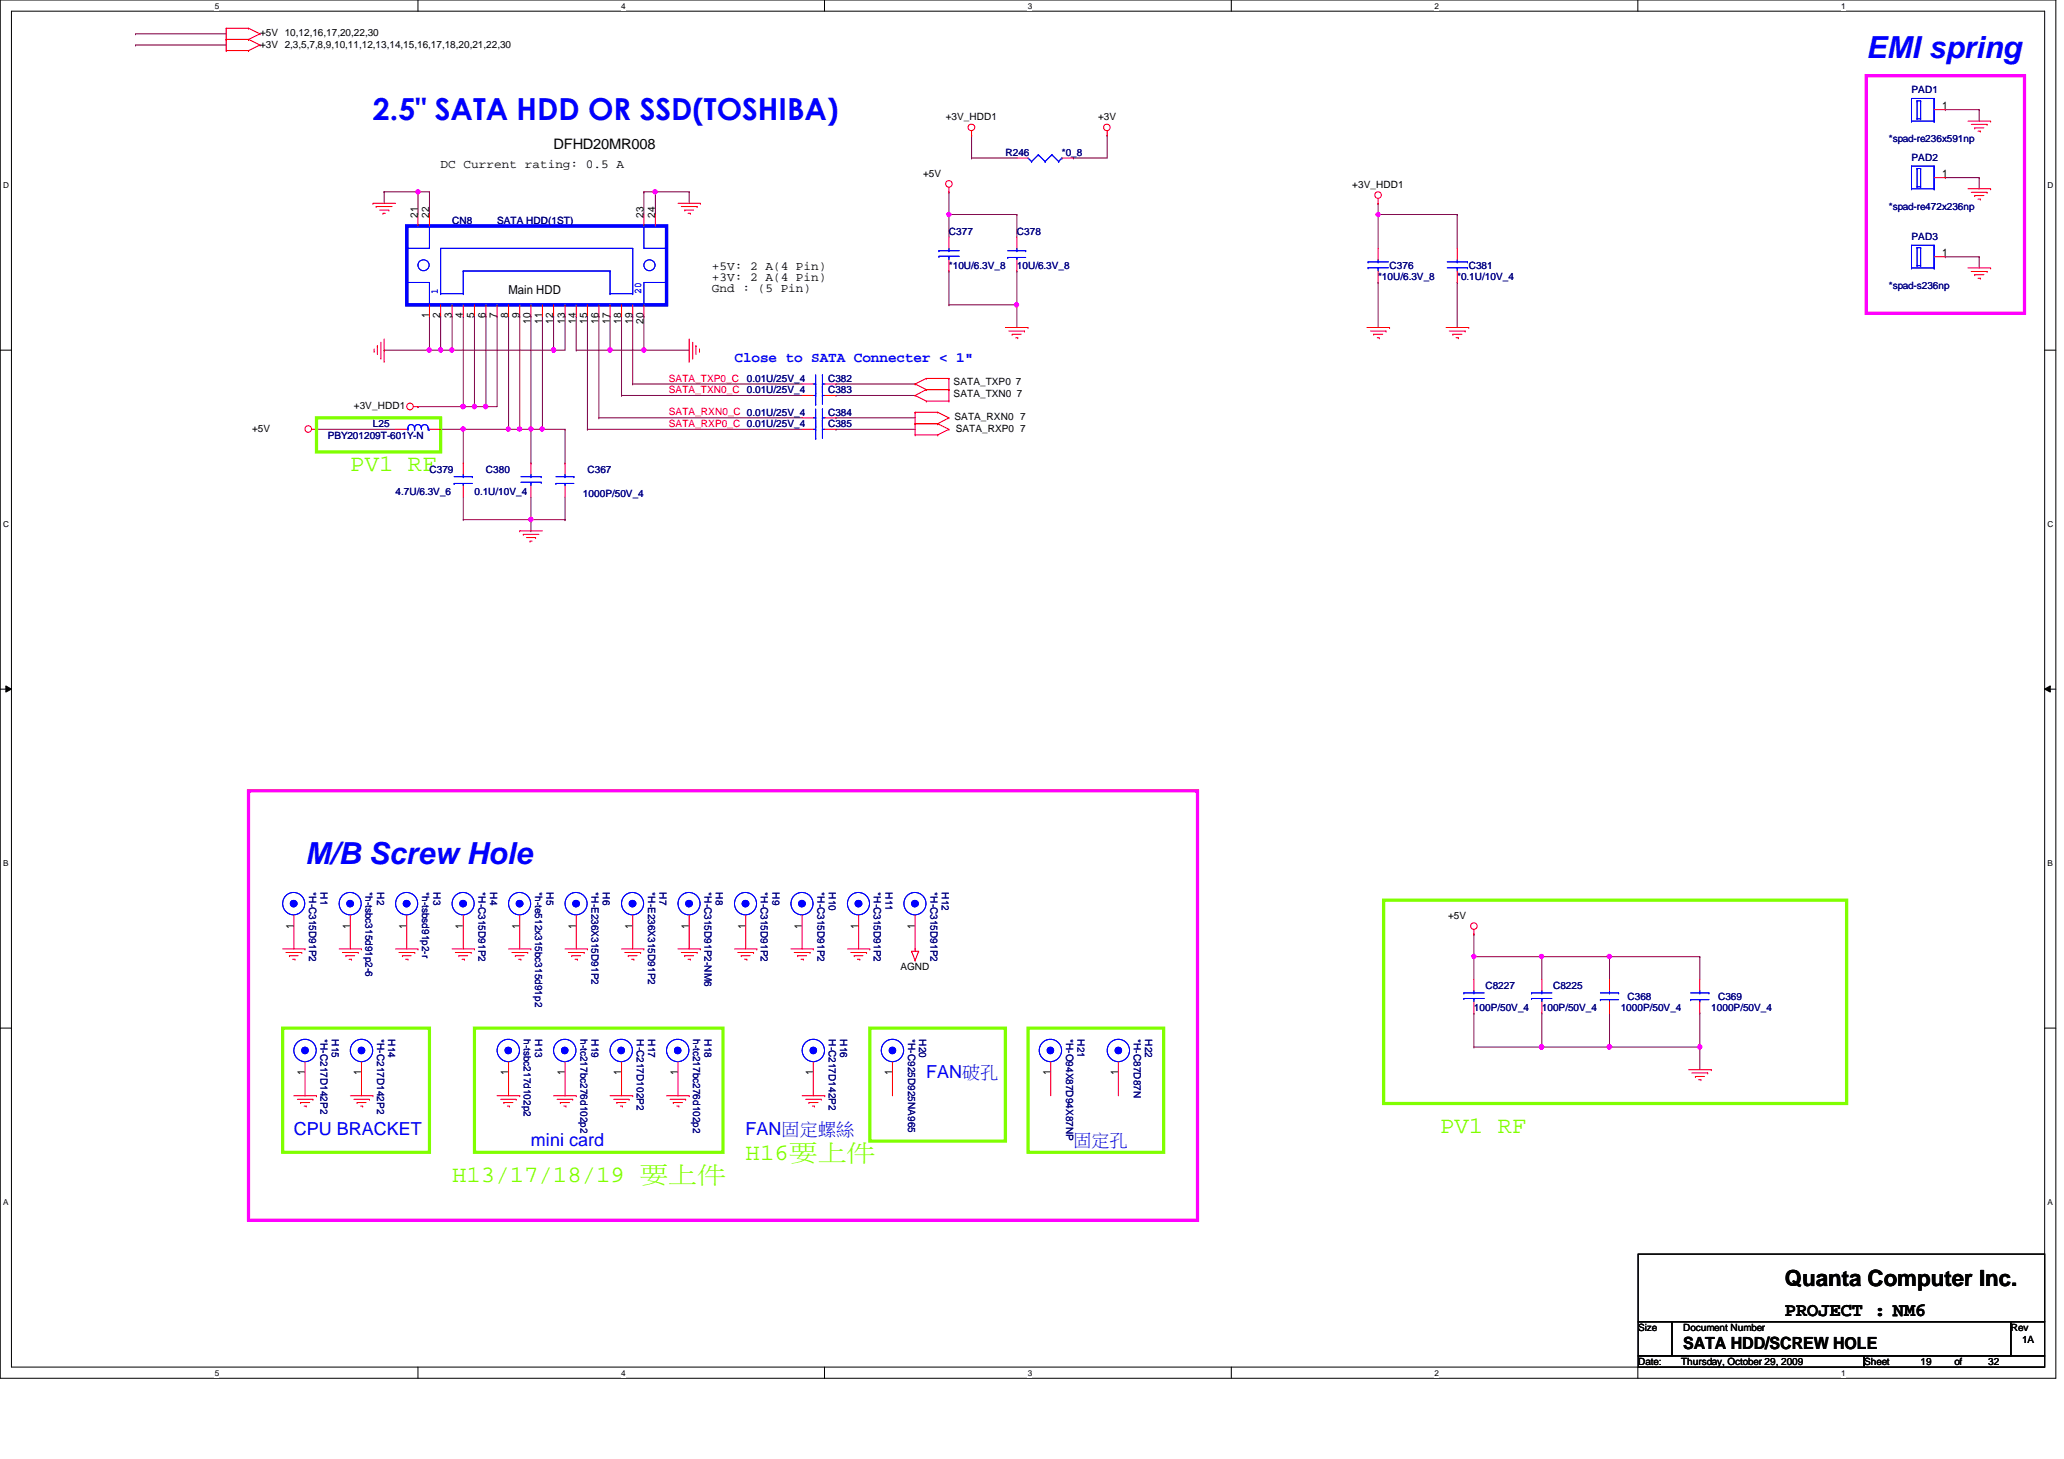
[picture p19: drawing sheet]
<svg xmlns="http://www.w3.org/2000/svg" width="297mm" height="210mm" viewBox="0 0 297 210" stroke-linecap="round" stroke-linejoin="round" font-family="sans-serif">
<defs><g id="words">
<g font-size="4.4" fill="#00f">
<text x="268.6" y="8.4">EMI spring</text>
<text x="53.7" y="17.3">2.5&quot; SATA HDD OR SSD(TOSHIBA)</text>
<text x="43.9" y="124.2">M/B Screw Hole</text>
</g>
<g font-size="3.4" fill="#80ff00">
<text x="50.4" y="67.7">PV1 RF</text>
<text x="107.3" y="166.8">H16要要要</text>
<text x="207.2" y="163">PV1 RF</text>
<text x="65.1" y="170.1">H13/17/18/19 要要要</text>
</g>
<text font-size="3.2" x="256.9" y="185">Quanta Computer Inc.</text>
<g font-size="2.8">
<text x="256.9" y="189.3">PROJECT : NM6</text>
<text x="256.9" y="189.3">PROJECT :</text>
</g>
<g font-size="2.6" fill="#00f">
<text x="133.3" y="155.1">FAN破破</text>
<text x="42.3" y="163.2">CPU BRACKET</text>
<text x="76.4" y="164.9">mini card</text>
<text x="107.3" y="163.2">FAN固固固固</text>
<text x="154.5" y="164.9">固固破</text>
</g>
<text font-size="2.4" x="242.2" y="194.1">SATA HDD/SCREW HOLE</text>
<text font-size="2.1" x="79.7" y="21.4">DFHD20MR008</text>
<text font-size="2.1" fill="#00f" x="105.7" y="52.1">Close to SATA Connecter &lt; 1&quot;</text>
<g font-size="1.8">
<text x="63.4" y="24.1">DC Current rating: 0.5 A</text>
<text x="102.4" y="38.8">+5V: 2 A(4 Pin)</text>
<text x="102.4" y="40.4">+3V: 2 A(4 Pin)</text>
<text x="73.2" y="42.2">Main HDD</text>
<text x="102.4" y="42">Gnd : (5 Pin)</text>
</g>
<g font-size="1.5">
<text x="279.5" y="15.7">1</text>
<text x="279.5" y="25.5">1</text>
<text x="60.1" y="31.4" transform="rotate(-90 60.1 31.4)">21</text>
<text x="61.8" y="31.4" transform="rotate(-90 61.8 31.4)">22</text>
<text x="92.6" y="31.4" transform="rotate(-90 92.6 31.4)">23</text>
<text x="94.3" y="31.4" transform="rotate(-90 94.3 31.4)">24</text>
<text x="279.5" y="36.9">1</text>
<text x="61.8" y="45.8" transform="rotate(-90 61.8 45.8)">1</text>
<text x="63.4" y="45.8" transform="rotate(-90 63.4 45.8)">2</text>
<text x="65" y="45.8" transform="rotate(-90 65 45.8)">3</text>
<text x="66.6" y="45.8" transform="rotate(-90 66.6 45.8)">4</text>
<text x="68.2" y="45.8" transform="rotate(-90 68.2 45.8)">5</text>
<text x="69.9" y="45.8" transform="rotate(-90 69.9 45.8)">6</text>
<text x="71.5" y="45.8" transform="rotate(-90 71.5 45.8)">7</text>
<text x="73.1" y="45.8" transform="rotate(-90 73.1 45.8)">8</text>
<text x="74.8" y="45.8" transform="rotate(-90 74.8 45.8)">9</text>
<text x="76.4" y="46.6" transform="rotate(-90 76.4 46.6)">10</text>
<text x="78" y="46.6" transform="rotate(-90 78 46.6)">11</text>
<text x="79.6" y="46.6" transform="rotate(-90 79.6 46.6)">12</text>
<text x="81.3" y="46.6" transform="rotate(-90 81.3 46.6)">13</text>
<text x="82.9" y="46.6" transform="rotate(-90 82.9 46.6)">14</text>
<text x="84.5" y="46.6" transform="rotate(-90 84.5 46.6)">15</text>
<text x="86.1" y="46.6" transform="rotate(-90 86.1 46.6)">16</text>
<text x="87.8" y="46.6" transform="rotate(-90 87.8 46.6)">17</text>
<text x="89.4" y="46.6" transform="rotate(-90 89.4 46.6)">18</text>
<text x="91" y="46.6" transform="rotate(-90 91 46.6)">19</text>
<text x="92.6" y="46.6" transform="rotate(-90 92.6 46.6)">20</text>
<text x="42.2" y="133.6" transform="rotate(-90 42.2 133.6)">1</text>
<text x="50.4" y="133.6" transform="rotate(-90 50.4 133.6)">1</text>
<text x="58.5" y="133.6" transform="rotate(-90 58.5 133.6)">1</text>
<text x="66.6" y="133.6" transform="rotate(-90 66.6 133.6)">1</text>
<text x="74.8" y="133.6" transform="rotate(-90 74.8 133.6)">1</text>
<text x="82.9" y="133.6" transform="rotate(-90 82.9 133.6)">1</text>
<text x="91" y="133.6" transform="rotate(-90 91 133.6)">1</text>
<text x="99.1" y="133.6" transform="rotate(-90 99.1 133.6)">1</text>
<text x="107.3" y="133.6" transform="rotate(-90 107.3 133.6)">1</text>
<text x="115.4" y="133.6" transform="rotate(-90 115.4 133.6)">1</text>
<text x="123.5" y="133.6" transform="rotate(-90 123.5 133.6)">1</text>
<text x="131.7" y="133.6" transform="rotate(-90 131.7 133.6)">1</text>
<text x="43.9" y="154.7" transform="rotate(-90 43.9 154.7)">1</text>
<text x="52" y="154.7" transform="rotate(-90 52 154.7)">1</text>
<text x="73.1" y="154.7" transform="rotate(-90 73.1 154.7)">1</text>
<text x="81.3" y="154.7" transform="rotate(-90 81.3 154.7)">1</text>
<text x="89.4" y="154.7" transform="rotate(-90 89.4 154.7)">1</text>
<text x="97.5" y="154.7" transform="rotate(-90 97.5 154.7)">1</text>
<text x="117" y="154.7" transform="rotate(-90 117 154.7)">1</text>
<text x="128.4" y="154.7" transform="rotate(-90 128.4 154.7)">1</text>
<text x="151.2" y="154.7" transform="rotate(-90 151.2 154.7)">1</text>
<text x="160.9" y="154.7" transform="rotate(-90 160.9 154.7)">1</text>
</g>
<g font-size="1.4">
<text x="37.4" y="5.2">+5V 10,12,16,17,20,22,30</text>
<text x="37.4" y="6.9">+3V 2,3,5,7,8,9,10,11,12,13,14,15,16,17,18,20,21,22,30</text>
<text x="136.1" y="17.3">+3V_HDD1</text>
<text x="158" y="17.3">+3V</text>
<text x="132.8" y="25.4">+5V</text>
<text x="194.6" y="27">+3V_HDD1</text>
<text x="50.9" y="58.9">+3V_HDD1</text>
<text x="137.2" y="57.1">SATA_TXN0 7</text>
<text x="137.2" y="55.5">SATA_TXP0 7</text>
<text x="36.3" y="62.1">+5V</text>
<text x="137.4" y="60.5">SATA_RXN0 7</text>
<text x="137.5" y="62.1">SATA_RXP0 7</text>
<text x="208.4" y="132.2">+5V</text>
<text x="129.6" y="139.5">AGND</text>
<text x="235.8" y="191.5">Size</text>
<text x="242.2" y="191.5">Document Number</text>
<text x="289.4" y="191.5">Rev</text>
<text x="235.8" y="196.4">Date:</text>
<text x="241.9" y="196.4">Thursday, October 29, 2009</text>
<text x="268.3" y="196.4">Sheet</text>
<text x="276.4" y="196.4">19</text>
<text x="281.3" y="196.4">of</text>
<text x="286.1" y="196.4">32</text>
<text x="291" y="193.2">1A</text>
</g>
<g font-size="1.4" fill="#000080">
<text x="275.1" y="13.4">PAD1</text>
<text x="144.7" y="22.5">R246</text>
<text x="152.8" y="22.5">*0_8</text>
<text x="271.8" y="20.4">*spad-re236x591np</text>
<text x="275.1" y="23.1">PAD2</text>
<text x="65.1" y="32.2">CN8</text>
<text x="71.5" y="32.2">SATA HDD(1ST)</text>
<text x="136.6" y="33.9">C377</text>
<text x="146.3" y="33.9">C378</text>
<text x="271.8" y="30.2">*spad-re472x236np</text>
<text x="275.1" y="34.5">PAD3</text>
<text x="136.6" y="38.7">*10U/6.3V_8</text>
<text x="146.3" y="38.7">10U/6.3V_8</text>
<text x="198.3" y="40.3">*10U/6.3V_8</text>
<text x="200" y="38.7">C376</text>
<text x="209.7" y="40.3">*0.1U/10V_4</text>
<text x="211.4" y="38.7">C381</text>
<text x="271.8" y="41.5">*spad-s236np</text>
<text x="107.5" y="56.6">0.01U/25V_4</text>
<text x="107.5" y="55">0.01U/25V_4</text>
<text x="119.2" y="56.6">C383</text>
<text x="119.2" y="59.9">C384</text>
<text x="119.2" y="55">C382</text>
<text x="47.2" y="63.1">PBY201209T-601Y-N</text>
<text x="53.7" y="61.5">L25</text>
<text x="119.2" y="61.5">C385</text>
<text x="56.9" y="71.2">4.7U/6.3V_6</text>
<text x="61.8" y="68">C379</text>
<text x="68.3" y="71.2">0.1U/10V_4</text>
<text x="69.9" y="68">C380</text>
<text x="83.9" y="71.5">1000P/50V_4</text>
<text x="84.5" y="68">C367</text>
<text x="44.5" y="128.4" transform="rotate(90 44.5 128.4)">*H-C315D91P2</text>
<text x="46.1" y="128.4" transform="rotate(90 46.1 128.4)">H1</text>
<text x="52.6" y="128.4" transform="rotate(90 52.6 128.4)">*h-tsbc315d91p2-6</text>
<text x="54.3" y="128.4" transform="rotate(90 54.3 128.4)">H2</text>
<text x="60.7" y="128.4" transform="rotate(90 60.7 128.4)">*h-tsbsd91p2-r</text>
<text x="62.4" y="128.4" transform="rotate(90 62.4 128.4)">H3</text>
<text x="68.9" y="128.4" transform="rotate(90 68.9 128.4)">*H-C315D91P2</text>
<text x="70.5" y="128.4" transform="rotate(90 70.5 128.4)">H4</text>
<text x="77" y="128.4" transform="rotate(90 77 128.4)">*h-te512x315bc315d91p2</text>
<text x="78.7" y="128.4" transform="rotate(90 78.7 128.4)">H5</text>
<text x="85.1" y="128.4" transform="rotate(90 85.1 128.4)">*H-E236X315D91P2</text>
<text x="86.8" y="128.4" transform="rotate(90 86.8 128.4)">H6</text>
<text x="93.3" y="128.4" transform="rotate(90 93.3 128.4)">*H-E236X315D91P2</text>
<text x="94.9" y="128.4" transform="rotate(90 94.9 128.4)">H7</text>
<text x="101.4" y="128.4" transform="rotate(90 101.4 128.4)">*H-C315D91P2-NM6</text>
<text x="103" y="128.4" transform="rotate(90 103 128.4)">H8</text>
<text x="109.5" y="128.4" transform="rotate(90 109.5 128.4)">*H-C315D91P2</text>
<text x="111.2" y="128.4" transform="rotate(90 111.2 128.4)">H9</text>
<text x="117.6" y="128.4" transform="rotate(90 117.6 128.4)">*H-C315D91P2</text>
<text x="119.3" y="128.4" transform="rotate(90 119.3 128.4)">H10</text>
<text x="125.8" y="128.4" transform="rotate(90 125.8 128.4)">*H-C315D91P2</text>
<text x="127.4" y="128.4" transform="rotate(90 127.4 128.4)">H11</text>
<text x="133.9" y="128.4" transform="rotate(90 133.9 128.4)">*H-C315D91P2</text>
<text x="135.5" y="128.4" transform="rotate(90 135.5 128.4)">H12</text>
<text x="213.8" y="142.3">C8227</text>
<text x="223.5" y="142.3">C8225</text>
<text x="234.2" y="143.9">C368</text>
<text x="247.3" y="143.9">C369</text>
<text x="46.1" y="149.5" transform="rotate(90 46.1 149.5)">*H-C217D142P2</text>
<text x="47.7" y="149.5" transform="rotate(90 47.7 149.5)">H15</text>
<text x="54.3" y="149.5" transform="rotate(90 54.3 149.5)">*H-C217D142P2</text>
<text x="55.9" y="149.5" transform="rotate(90 55.9 149.5)">H14</text>
<text x="75.4" y="149.5" transform="rotate(90 75.4 149.5)">h-tsbc217d102p2</text>
<text x="77" y="149.5" transform="rotate(90 77 149.5)">H13</text>
<text x="83.5" y="149.5" transform="rotate(90 83.5 149.5)">h-tc217bc276d102p2</text>
<text x="85.1" y="149.5" transform="rotate(90 85.1 149.5)">H19</text>
<text x="91.6" y="149.5" transform="rotate(90 91.6 149.5)">H-C217D102P2</text>
<text x="93.3" y="149.5" transform="rotate(90 93.3 149.5)">H17</text>
<text x="99.8" y="149.5" transform="rotate(90 99.8 149.5)">h-tc217bc276d102p2</text>
<text x="101.4" y="149.5" transform="rotate(90 101.4 149.5)">H18</text>
<text x="119.3" y="149.5" transform="rotate(90 119.3 149.5)">H-C217D142P2</text>
<text x="120.9" y="149.5" transform="rotate(90 120.9 149.5)">H16</text>
<text x="130.7" y="149.5" transform="rotate(90 130.7 149.5)">*H-C925D925NA965</text>
<text x="132.3" y="149.5" transform="rotate(90 132.3 149.5)">H20</text>
<text x="153.4" y="149.5" transform="rotate(90 153.4 149.5)">*H-O94X87D94X87NP</text>
<text x="155.1" y="149.5" transform="rotate(90 155.1 149.5)">H21</text>
<text x="163.2" y="149.5" transform="rotate(90 163.2 149.5)">*H-C87D87N</text>
<text x="164.8" y="149.5" transform="rotate(90 164.8 149.5)">H22</text>
<text x="212.1" y="145.5">100P/50V_4</text>
<text x="221.9" y="145.5">100P/50V_4</text>
<text x="233.2" y="145.5">1000P/50V_4</text>
<text x="246.3" y="145.5">1000P/50V_4</text>
</g>
<g font-size="1.4" fill="#00f">
<text x="63" y="42.2" transform="rotate(-90 63 42.2)">1</text>
<text x="92.3" y="42.2" transform="rotate(-90 92.3 42.2)">20</text>
</g>
<g font-size="1.4" fill="#f00">
<text x="96.3" y="59.8">SATA_RXN0_C 0.01U/25V_4</text>
<text x="96.3" y="56.6">SATA_TXN0_C</text>
<text x="96.3" y="54.9">SATA_TXP0_C</text>
<text x="96.3" y="61.4">SATA_RXP0_C 0.01U/25V_4</text>
</g>
<g font-size="1.2">
<text x="30.9" y="1.2">5</text>
<text x="89.4" y="1.2">4</text>
<text x="147.9" y="1.2">3</text>
<text x="206.5" y="1.2">2</text>
<text x="265" y="1.2">1</text>
<text x=".5" y="27.1">D</text>
<text x="294.7" y="27.1">D</text>
<text x=".5" y="75.8">C</text>
<text x="294.7" y="75.8">C</text>
<text x=".5" y="124.6">B</text>
<text x="294.7" y="124.6">B</text>
<text x=".5" y="173.4">A</text>
<text x="294.7" y="173.4">A</text>
<text x="30.9" y="197.9">5</text>
<text x="89.4" y="197.9">4</text>
<text x="147.9" y="197.9">3</text>
<text x="206.5" y="197.9">2</text>
<text x="265" y="197.9">1</text>
</g>
</g></defs>
<path d="M0 0h295.9v198.3h-295.9zM1.6 1.6h292.7v195.1h-292.7z" fill="none" stroke="#000" stroke-width=".14"/>
<g fill="#fff">
<path d="M30.9 .2h.6v1.3h-.6z"/>
<path d="M30.9 196.8h.6v1.4h-.6z"/>
</g>
<path d="M60.2 0v1.6M60.2 196.7v1.6" fill="none" stroke="#000" stroke-width=".14"/>
<g fill="#fff">
<path d="M89.4 .2h.6v1.3h-.6z"/>
<path d="M89.4 196.8h.6v1.4h-.6z"/>
</g>
<path d="M118.7 0v1.6M118.7 196.7v1.6" fill="none" stroke="#000" stroke-width=".14"/>
<g fill="#fff">
<path d="M147.9 .2h.6v1.3h-.6z"/>
<path d="M147.9 196.8h.6v1.4h-.6z"/>
</g>
<path d="M177.2 0v1.6M177.2 196.7v1.6" fill="none" stroke="#000" stroke-width=".14"/>
<g fill="#fff">
<path d="M206.5 .2h.5v1.3h-.5z"/>
<path d="M206.5 196.8h.5v1.4h-.5z"/>
</g>
<path d="M235.7 0v1.6M235.7 196.7v1.6" fill="none" stroke="#000" stroke-width=".14"/>
<g fill="#fff">
<path d="M265 .2h.6v1.3h-.6z"/>
<path d="M265 196.8h.6v1.4h-.6z"/>
<path d="M.5 26h.8v1.3h-.8z"/>
<path d="M294.7 26h.8v1.3h-.8z"/>
<path d="M.5 74.8h.8v1.3h-.8z"/>
<path d="M294.7 74.8h.8v1.3h-.8z"/>
</g>
<path d="M0 50.4h1.6M294.3 50.4h1.6" fill="none" stroke="#000" stroke-width=".14"/>
<g fill="#fff">
<path d="M.5 123.5h.7v1.3h-.7z"/>
<path d="M294.7 123.5h.7v1.3h-.7z"/>
</g>
<path d="M0 99.1h1.6M.8 98.7l.8 .4-.8 .5zM294.3 99.1l.8-.4v.9zM294.3 99.1h1.6" fill="none" stroke="#000" stroke-width=".14"/>
<path d="M.8 98.7l.8 .4-.8 .5zM294.3 99.1l.8-.4v.9z" fill="#000"/>
<g fill="#fff">
<path d="M.5 172.3h.7v1.3h-.7z"/>
<path d="M294.7 172.3h.7v1.3h-.7z"/>
</g>
<path d="M0 147.9h1.6M294.3 147.9h1.6" fill="none" stroke="#000" stroke-width=".14"/>
<path d="M139.8 19.5h.1M139.8 19.5v3.2M159.3 19.5h.1M159.3 19.5v3.2h-4.8M139.8 22.7h.1M139.8 22.7h6.5M154.5 22.7h.1M198.3 30.9h.1M198.3 30.9v4.8M120.3 55.2h.1M120.3 55.2h11.4" fill="none" stroke="#800040" stroke-width=".14"/>
<circle cx="198.3" cy="30.9" r=".3" fill="#f0f"/>
<circle cx="198.3" cy="30.9" r=".3" fill="none" stroke="#f0f" stroke-width=".14"/>
<path d="M136.6 30.9h.1M136.6 30.9h9.7" fill="none" stroke="#800040" stroke-width=".14"/>
<circle cx="136.6" cy="30.9" r=".3" fill="#f0f"/>
<circle cx="136.6" cy="30.9" r=".3" fill="none" stroke="#f0f" stroke-width=".14"/>
<path d="M146.3 30.9h.1M146.3 39h.1M146.3 30.9v3.2M146.3 39v4.9" fill="none" stroke="#800040" stroke-width=".14"/>
<circle cx="146.3" cy="43.9" r=".3" fill="#f0f"/>
<circle cx="146.3" cy="43.9" r=".3" fill="none" stroke="#f0f" stroke-width=".14"/>
<path d="M71.5 45.5h.1M71.5 45.5v13M73.2 61.8h.1M73.2 61.8h1.6" fill="none" stroke="#800040" stroke-width=".14"/>
<circle cx="73.1" cy="61.7" r=".3" fill="#f0f"/>
<circle cx="73.1" cy="61.7" r=".3" fill="none" stroke="#f0f" stroke-width=".14"/>
<g fill="none" stroke="#800040" stroke-width=".14">
<path d="M60.2 27.6h.1M60.2 27.6v3.3M136.6 27.6h.1M136.6 30.9h.1M136.6 39h.1M136.6 27.6v6.5M136.6 39v4.9M61.8 45.5h.1M61.8 45.5v4.9M73.2 45.5h.1M73.2 45.5v16.3M136.6 43.9h.1"/>
<path d="M136.6 43.9h9.7M146.3 43.9h.1M146.3 43.9v3.2M86.2 60.1h.1M86.2 60.1h29.2"/>
</g>
<circle cx="60.2" cy="27.6" r=".3" fill="#f0f"/>
<circle cx="60.2" cy="27.6" r=".3" fill="none" stroke="#f0f" stroke-width=".14"/>
<path d="M55.3 27.6h.1M55.3 27.6h4.9M61.8 27.6h.1M61.8 27.6v3.3M65.1 50.4h.1M65.1 50.4h14.6" fill="none" stroke="#800040" stroke-width=".14"/>
<circle cx="65" cy="50.4" r=".31" fill="#f0f"/>
<circle cx="65" cy="50.4" r=".31" fill="none" stroke="#f0f" stroke-width=".14"/>
<path d="M61.8 50.4h.1M61.8 50.4h1.6" fill="none" stroke="#800040" stroke-width=".14"/>
<circle cx="61.8" cy="50.4" r=".31" fill="#f0f"/>
<circle cx="61.8" cy="50.4" r=".31" fill="none" stroke="#f0f" stroke-width=".14"/>
<path d="M82.9 45.5h.1M82.9 50.4h.1M82.9 50.4h16.3M82.9 45.5v4.9M87.8 45.5h.1M87.8 50.4h.1M87.8 45.5v4.9M92.7 50.4h.1" fill="none" stroke="#800040" stroke-width=".14"/>
<circle cx="92.7" cy="50.4" r=".31" fill="#f0f"/>
<circle cx="92.7" cy="50.4" r=".31" fill="none" stroke="#f0f" stroke-width=".14"/>
<circle cx="87.8" cy="50.4" r=".31" fill="#f0f"/>
<circle cx="87.8" cy="50.4" r=".31" fill="none" stroke="#f0f" stroke-width=".14"/>
<path d="M55.3 27.6h.1M55.3 27.6v1.7M78.1 45.5h.1M78.1 45.5v16.3M92.7 45.5h.1M92.7 45.5v4.9" fill="none" stroke="#800040" stroke-width=".14"/>
<circle cx="78" cy="61.7" r=".3" fill="#f0f"/>
<circle cx="78" cy="61.7" r=".3" fill="none" stroke="#f0f" stroke-width=".14"/>
<path d="M74.8 45.5h.1M74.8 45.5v16.3" fill="none" stroke="#800040" stroke-width=".14"/>
<circle cx="74.8" cy="61.7" r=".31" fill="#f0f"/>
<circle cx="74.8" cy="61.7" r=".31" fill="none" stroke="#f0f" stroke-width=".14"/>
<path d="M60.2 27.6h.1M60.2 27.6h1.6M94.3 27.6h.1M94.3 27.6h4.9M94.3 27.6v3.3M84.5 45.5h.1M84.5 45.5v16.3M91.1 45.5h.1M91.1 45.5v9.7M84.5 61.8h.1M84.5 61.8h30.9" fill="none" stroke="#800040" stroke-width=".14"/>
<circle cx="94.3" cy="27.6" r=".3" fill="#f0f"/>
<circle cx="94.3" cy="27.6" r=".3" fill="none" stroke="#f0f" stroke-width=".14"/>
<path d="M92.7 27.6h.1M92.7 27.6v3.3M92.7 27.6h1.6M99.2 27.6h.1M99.2 27.6v1.7M60.2 58.5h.1M60.2 58.5h6.5M69.9 45.5h.1M69.9 45.5v13" fill="none" stroke="#800040" stroke-width=".14"/>
<circle cx="69.9" cy="58.5" r=".31" fill="#f0f"/>
<circle cx="69.9" cy="58.5" r=".31" fill="none" stroke="#f0f" stroke-width=".14"/>
<path d="M66.7 45.5h.1M66.7 45.5v13" fill="none" stroke="#800040" stroke-width=".14"/>
<circle cx="66.6" cy="58.5" r=".32" fill="#f0f"/>
<circle cx="66.6" cy="58.5" r=".32" fill="none" stroke="#f0f" stroke-width=".14"/>
<path d="M76.4 61.8h.1M76.4 61.8h1.7" fill="none" stroke="#800040" stroke-width=".14"/>
<circle cx="76.4" cy="61.7" r=".3" fill="#f0f"/>
<circle cx="76.4" cy="61.7" r=".3" fill="none" stroke="#f0f" stroke-width=".14"/>
<path d="M76.4 45.5h.1M76.4 45.5v16.3h-1.6M79.7 45.5h.1M79.7 50.4h.1M79.7 45.5v4.9M79.7 50.4h1.6M74.8 61.8h.1" fill="none" stroke="#800040" stroke-width=".14"/>
<circle cx="79.7" cy="50.4" r=".31" fill="#f0f"/>
<circle cx="79.7" cy="50.4" r=".31" fill="none" stroke="#f0f" stroke-width=".14"/>
<g fill="none" stroke="#800040" stroke-width=".14">
<path d="M63.4 50.4h.1M63.4 50.4h1.7M68.3 58.5h.1M68.3 58.5h1.6M81.3 45.5h.1M81.3 45.5v4.9M86.2 45.5h.1M86.2 45.5v14.6M89.4 45.5h.1M89.4 45.5v11.4M120.3 56.9h.1M120.3 56.9h11.4"/>
<path d="M66.7 61.8h.1M66.7 61.8h6.5"/>
</g>
<circle cx="63.4" cy="50.4" r=".31" fill="#f0f"/>
<circle cx="63.4" cy="50.4" r=".31" fill="none" stroke="#f0f" stroke-width=".14"/>
<path d="M65.1 45.5h.1M65.1 45.5v4.9M68.3 45.5h.1M68.3 45.5v13" fill="none" stroke="#800040" stroke-width=".14"/>
<circle cx="68.3" cy="58.5" r=".31" fill="#f0f"/>
<circle cx="68.3" cy="58.5" r=".31" fill="none" stroke="#f0f" stroke-width=".14"/>
<g fill="none" stroke="#800040" stroke-width=".14">
<path d="M19.5 6.5h.1M19.5 4.9h.1M19.5 6.5h13.1M19.5 4.9h13.1M280 15.8h.1M280 15.8h4.8M284.8 15.8h.1M284.8 15.8v1.6M198.3 30.9h.1M198.3 29.3h.1M198.3 30.9h11.4M198.3 29.3v1.6"/>
<path d="M209.7 30.9h.1M209.7 30.9v4.8M280 25.6h.1M280 36.9h.1M280 25.6h4.8M280 36.9h4.8M284.8 25.6h.1M284.8 36.9h.1M284.8 25.6v1.6M284.8 36.9v1.7M55.3 50.4h.1M55.3 50.4h6.5"/>
<path d="M63.4 45.5h.1M63.4 45.5v4.9M66.7 58.5h.1M66.7 58.5h1.6M69.9 58.5h.1M69.9 58.5h1.6M89.4 56.9h.1M89.4 56.9h26M91.1 55.2h.1M91.1 55.2h24.3M198.3 40.6h.1M198.3 40.6v6.5"/>
<path d="M209.7 40.6h.1M209.7 40.6v6.5M120.3 60.1h.1M120.3 61.8h.1M120.3 60.1h11.4M120.3 61.8h11.4M212.1 137.6h.1M212.1 137.6h9.8"/>
</g>
<circle cx="212.1" cy="137.6" r=".3" fill="#f0f"/>
<circle cx="212.1" cy="137.6" r=".3" fill="none" stroke="#f0f" stroke-width=".14"/>
<path d="M212.1 134.4h.1M212.1 137.6h.1M212.1 134.4v6.5M221.9 137.6h.1M221.9 137.6v3.3M231.6 137.6h.1M231.6 137.6h13" fill="none" stroke="#800040" stroke-width=".14"/>
<circle cx="231.6" cy="137.6" r=".31" fill="#f0f"/>
<circle cx="231.6" cy="137.6" r=".31" fill="none" stroke="#f0f" stroke-width=".14"/>
<path d="M221.9 137.6h.1M221.9 137.6h9.7M231.6 137.6h.1M231.6 137.6v3.3M244.6 137.6h.1M244.6 137.6v3.3" fill="none" stroke="#800040" stroke-width=".14"/>
<circle cx="221.9" cy="137.6" r=".3" fill="#f0f"/>
<circle cx="221.9" cy="137.6" r=".3" fill="none" stroke="#f0f" stroke-width=".14"/>
<path d="M231.6 150.6h.1M231.6 150.6h13" fill="none" stroke="#800040" stroke-width=".14"/>
<circle cx="231.6" cy="150.6" r=".32" fill="#f0f"/>
<circle cx="231.6" cy="150.6" r=".32" fill="none" stroke="#f0f" stroke-width=".14"/>
<path d="M221.9 145.8h.1M221.9 145.8v4.8" fill="none" stroke="#800040" stroke-width=".14"/>
<circle cx="221.8" cy="150.6" r=".31" fill="#f0f"/>
<circle cx="221.8" cy="150.6" r=".31" fill="none" stroke="#f0f" stroke-width=".14"/>
<path d="M212.1 150.6h.1M212.1 145.8h.1M212.1 150.6h19.5M212.1 145.8v4.8M221.9 150.6h.1M244.6 150.6h.1M244.6 150.6v3.3" fill="none" stroke="#800040" stroke-width=".14"/>
<circle cx="221.8" cy="150.6" r=".31" fill="#f0f"/>
<circle cx="221.8" cy="150.6" r=".31" fill="none" stroke="#f0f" stroke-width=".14"/>
<path d="M244.6 145.8h.1M244.6 145.8v4.8" fill="none" stroke="#800040" stroke-width=".14"/>
<circle cx="244.6" cy="150.6" r=".31" fill="#f0f"/>
<circle cx="244.6" cy="150.6" r=".31" fill="none" stroke="#f0f" stroke-width=".14"/>
<path d="M45.5 61.8h.1M45.5 61.8h11.4M66.7 66.6h.1M66.7 61.8v4.8M231.6 145.8h.1M231.6 145.8v4.8" fill="none" stroke="#800040" stroke-width=".14"/>
<circle cx="66.7" cy="61.7" r=".31" fill="#f0f"/>
<circle cx="66.7" cy="61.7" r=".31" fill="none" stroke="#f0f" stroke-width=".14"/>
<g fill="none" stroke="#800040" stroke-width=".14">
<path d="M63.4 61.8h.1M63.4 61.8h3.3M66.7 74.8h.1M66.7 71.5v3.3M66.7 74.8h9.7M76.4 66.6h.1M76.4 74.8h.1M76.4 61.8v4.8M76.4 71.5v3.3M78.1 61.8h3.2M81.3 61.8h.1M81.3 66.6h.1"/>
<path d="M81.3 74.8h.1M81.3 61.8v4.8M81.3 71.5v3.3"/>
</g>
<circle cx="76.4" cy="74.7" r=".31" fill="#f0f"/>
<circle cx="76.4" cy="74.7" r=".31" fill="none" stroke="#f0f" stroke-width=".14"/>
<path d="M76.4 76.4h.1M81.3 74.8h.1M81.3 74.8h-4.9v1.6" fill="none" stroke="#800040" stroke-width=".14"/>
<g fill="none" stroke="#f00" stroke-width=".14">
<path d="M32.6 5.7h.1M32.6 7.3h.1M32.6 4.1h.1M32.6 5.7h3.2M32.6 4.1v3.2M32.6 7.3h3.2M32.6 4.1h3.2M35.8 5.7h.1M35.8 7.3h.1M35.8 4.1h.1M35.8 5.7l1.6 .8M35.8 4.1l1.6 .8"/>
<path d="M37.4 6.5h.1M37.4 4.9h.1M37.4 6.5l-1.6 .8M37.4 4.9l-1.6 .8M139.8 19.5h.1M139.8 18.8v.7M159.3 19.5h.1M159.3 18.8v.7M283.2 17.4h3.3M283.7 17.9h2.3M284.2 18.4h.1M284.2 18.4h1.3"/>
<path d="M284.7 18.9h.3M285 18.9h.1M286 17.9h.1M286.5 17.4h.1M53.7 29.3h.1M53.7 29.3h3.2M54.1 29.7h.1M54.1 29.7h2.3M54.6 30.2h1.4M55.1 30.7h.1M55.1 30.7h.4M56 30.2h.1"/>
<path d="M97.6 29.3h3.2M98 29.7h2.3M98.5 30.2h.1M98.5 30.2h1.3M99 30.7h.4M99.4 30.7h.1M100.3 29.7h.1M100.8 29.3h.1M136.6 27.6h.1M136.6 27v.6M198.3 29.3h.1M198.3 28.6v.7"/>
<path d="M283.2 27.2h3.3M283.2 38.6h3.3M283.7 27.7h2.3M283.7 39.1h2.3M284.2 28.1h.1M284.2 39.5h.1M284.2 28.1h1.3M284.2 39.5h1.3M284.7 28.6h.3M285 28.6h.1M286 27.7h.1M286 39.1h.1"/>
<path d="M286.5 27.2h.1M286.5 38.6h.1M53.8 50.5h.1M53.8 50.2v.3M54.3 49.7h.1M54.3 49.7v1.3M54.8 51.5h.1M54.8 49.2v2.3M55.3 52h.1M55.3 48.8v3.2M59.5 58.5h.7M60.2 58.5h.1"/>
<path d="M99.2 52h.1M99.2 48.8v3.2M99.7 51.5h.1M99.7 49.2v2.3M100.2 49.7h.1M100.2 49.7v1.3M100.7 50.5h.1M100.7 50.2v.3M131.7 56.9h.1M131.7 55.2h.1M131.7 59.3h.1M131.7 56.9l1.6 .8"/>
<path d="M131.7 55.2l1.6 .8M131.7 59.3h3.3M131.7 59.3v3.3M133.3 57.7h.1M133.3 56h.1M133.3 54.4h.1M133.3 57.7h3.3M133.3 56h3.3M133.3 56l-1.6 .9M133.3 54.4h3.3M133.3 54.4l-1.6 .8M135 59.3h.1"/>
<path d="M135 59.3l1.6 .8M136.6 57.7h.1M136.6 56h.1M136.6 54.4h.1M136.6 54.4v3.3M144.7 47.1h3.3M145.2 47.6h2.2M145.7 48.1h.1M145.7 48.1h1.3M146.2 48.6h.3M146.5 48.6h.1M147.4 47.6h.1"/>
<path d="M148 47.1h.1M196.7 47.1h3.3M197.2 47.6h2.3M197.7 48.1h.1M197.7 48.1h1.3M198.2 48.6h.3M198.5 48.6h.1M199.5 47.6h.1M200 47.1h.1M208.1 47.1h3.3M208.6 47.6h2.3M209.1 48.1h.1"/>
<path d="M209.1 48.1h1.3M209.5 48.6h.4M209.9 48.6h.1M210.9 47.6h.1M211.4 47.1h.1M284.7 40h.3M285 40h.1M44.9 61.8h.6M45.5 61.8h.1M74.8 76.4h.1M74.8 76.4h3.3M75.3 76.9h.1"/>
<path d="M75.3 76.9h2.3M75.8 77.3h1.3M76.3 77.9h.1M76.3 77.9h.3M77.1 77.3h.1M131.7 61h.1M131.7 62.6h.1M131.7 61h3.3M131.7 62.6h3.3M135 61h.1M135 62.6h.1M135 61l1.6 .8"/>
<path d="M136.6 60.1h.1M136.6 61.8h.1M136.6 60.1l-1.6 .9M136.6 61.8l-1.6 .8M40.7 136.5h3.2M41.1 137h2.3M41.7 137.5h.1M41.7 137.5h1.2M42.1 138h.4M42.5 138h.1M43.4 137h.1M43.9 136.5h.1"/>
<path d="M48.8 136.5h3.2M49.3 137h2.3M49.8 137.5h.1M49.8 137.5h1.3M50.2 138h.4M50.6 138h.1M51.6 137h.1M52 136.5h.1M56.9 136.5h3.3M57.4 137h2.3M57.9 137.5h.1M57.9 137.5h1.3"/>
<path d="M58.4 138h.3M58.7 138h.1M59.7 137h.1M60.2 136.5h.1M65.1 136.5h3.2M65.5 137h2.3M66 137.5h.1M66 137.5h1.3M66.5 138h.3M66.8 138h.1M67.8 137h.1M68.3 136.5h.1"/>
<path d="M73.2 136.5h3.2M73.7 137h2.2M74.2 137.5h.1M74.2 137.5h1.2M74.6 138h.4M75 138h.1M75.9 137h.1M76.4 136.5h.1M81.3 136.5h3.2M81.8 137h2.3M82.3 137.5h.1M82.3 137.5h1.3"/>
<path d="M82.8 138h.3M83.1 138h.1M84.1 137h.1M84.5 136.5h.1M89.4 136.5h3.3M89.9 137h2.3M90.4 137.5h.1M90.4 137.5h1.3M90.9 138h.3M91.2 138h.1M92.2 137h.1M92.7 136.5h.1"/>
<path d="M97.6 136.5h3.2M98 137h2.3M98.5 137.5h.1M98.5 137.5h1.3M99 138h.4M99.4 138h.1M100.3 137h.1M100.8 136.5h.1M105.7 136.5h3.2M106.2 137h2.3M106.7 137.5h.1M106.7 137.5h1.2"/>
<path d="M107.1 138h.4M107.5 138h.1M108.5 137h.1M108.9 136.5h.1M113.8 136.5h3.2M114.3 137h2.3M114.8 137.5h.1M114.8 137.5h1.3M115.3 138h.3M115.6 138h.1M116.6 137h.1M117 136.5h.1"/>
<path d="M122 136.5h3.2M122.4 137h2.3M122.9 137.5h.1M122.9 137.5h1.3M123.4 138h.3M123.7 138h.1M124.7 137h.1M125.2 136.5h.1M131.2 136.9h.1M131.2 136.9l.5 1.3M131.2 136.9h1M131.7 138.2h.1"/>
<path d="M131.7 136.5h.1M131.7 136.5v.4M132.2 136.9h.1M132.2 136.9l-.5 1.3M212.1 134.4h.1M212.1 133.7v.7M42.3 157.6h3.2M42.8 158.2h2.2M43.3 158.6h.1M43.3 158.6h1.3M43.8 159.1h.3M44.1 159.1h.1"/>
<path d="M45 158.2h.1M45.5 157.6h.1M50.4 157.6h3.3M50.9 158.2h2.3M51.4 158.6h.1M51.4 158.6h1.3M51.9 159.1h.3M52.2 159.1h.1M53.2 158.2h.1M53.7 157.6h.1M71.5 157.6h3.3M72 158.2h2.3"/>
<path d="M72.5 158.6h.1M72.5 158.6h1.3M73 159.1h.3M73.3 159.1h.1M74.3 158.2h.1M74.8 157.6h.1M79.7 157.6h3.2M80.2 158.2h2.2M80.6 158.6h.1M80.6 158.6h1.4M81.1 159.1h.3M81.4 159.1h.1"/>
<path d="M82.4 158.2h.1M82.9 157.6h.1M87.8 157.6h3.3M88.3 158.2h2.2M88.8 158.6h.1M88.8 158.6h1.3M89.3 159.1h.3M89.6 159.1h.1M90.5 158.2h.1M91.1 157.6h.1M95.9 157.6h3.3M96.4 158.2h2.3"/>
<path d="M96.9 158.6h.1M96.9 158.6h1.3M97.4 159.1h.3M97.7 159.1h.1M98.7 158.2h.1M99.2 157.6h.1M115.4 157.6h3.3M115.9 158.2h2.3M116.4 158.6h.1M116.4 158.6h1.3M116.9 159.1h.3M117.2 159.1h.1"/>
<path d="M118.2 158.2h.1M118.7 157.6h.1M243 153.9h3.3M243.5 154.4h2.3M244 154.9h.1M244 154.9h1.3M244.5 155.3h.3M244.8 155.3h.1M245.8 154.4h.1M246.3 153.9h.1"/>
<circle cx="139.8" cy="18.3" r=".48"/>
<circle cx="159.3" cy="18.3" r=".47"/>
<circle cx="136.6" cy="26.5" r=".47"/>
<circle cx="198.3" cy="28.1" r=".47"/>
<circle cx="59" cy="58.5" r=".48"/>
<circle cx="44.4" cy="61.7" r=".47"/>
<circle cx="212.1" cy="133.2" r=".47"/>
</g>
<path d="M235.8 180.4h58.5v9.8h-58.5zM235.8 190.2h4.8v4.9h-4.8zM235.8 195.1h32.5v1.6h-32.5zM240.6 190.2h48.8v4.9h-48.8zM268.3 195.1h26v1.6h-26zM289.4 190.2h4.9v4.9h-4.9z" fill="none" stroke="#000" stroke-width=".14"/>
<path d="M45.5 60.1h17.9v4.9h-17.9zM199.1 129.5h66.7v29.3h-66.7zM40.7 147.9h21.1v17.9h-21.1zM68.3 147.9h35.8v17.9h-35.8zM125.2 147.9h19.5v16.3h-19.5zM148 147.9h19.5v17.9h-19.5z" fill="none" stroke="#80ff00" stroke-width=".47"/>
<path d="M268.6 10.9h22.7v34.2h-22.7zM35.8 113.8h136.5v61.8h-136.5z" fill="none" stroke="#f0f" stroke-width=".47"/>
<circle cx="82.9" cy="130" r=".48" fill="#00f"/>
<g fill="none" stroke="#00f" stroke-width=".14">
<circle cx="82.9" cy="130" r="1.6"/>
<circle cx="82.9" cy="130" r=".48"/>
</g>
<circle cx="82.9" cy="130" r=".48" fill="#00f"/>
<g fill="none" stroke="#00f" stroke-width=".14">
<path d="M58.5 61.8h.2M58.7 61.8h.1M58.7 61.6h.1M58.7 61.6v.2M59.6 61.6a.46 .46 0 0 0-.4-.5 .46 .46 0 0 0-.5 .5M59.7 61.8h.1M60.6 61.6a.46 .46 0 0 0-.5-.5 .46 .46 0 0 0-.4 .5v.2M60.7 61.6h.1M60.7 61.6v.2M61.5 61.6h.1a.46 .46 0 0 0-.5-.5 .46 .46 0 0 0-.4 .5M61.6 61.8h.1M61.6 61.8h.2"/>
<path d="M61.6 61.6v.2M61.8 61.8h.1"/>
<circle cx="82.9" cy="130" r="1.6"/>
<circle cx="82.9" cy="130" r=".48"/>
</g>
<path d="M56.9 61.8h1.6M61.8 61.8h1.6M82.9 131.7v4.8" fill="none" stroke="#f00" stroke-width=".14"/>
<circle cx="97.5" cy="151.1" r=".47" fill="#00f"/>
<g fill="none" stroke="#00f" stroke-width=".14">
<circle cx="97.5" cy="151.1" r=".47"/>
<circle cx="97.5" cy="151.1" r="1.61"/>
</g>
<circle cx="97.5" cy="151.1" r=".47" fill="#00f"/>
<g fill="none" stroke="#00f" stroke-width=".14">
<circle cx="97.5" cy="151.1" r=".47"/>
<circle cx="97.5" cy="151.1" r="1.61"/>
</g>
<path d="M97.6 152.8v4.8" fill="none" stroke="#f00" stroke-width=".14"/>
<circle cx="91" cy="130" r=".48" fill="#00f"/>
<g fill="none" stroke="#00f" stroke-width=".14">
<circle cx="91" cy="130" r="1.6"/>
<circle cx="91" cy="130" r=".48"/>
</g>
<circle cx="91" cy="130" r=".48" fill="#00f"/>
<g fill="none" stroke="#00f" stroke-width=".14">
<circle cx="91" cy="130" r="1.6"/>
<circle cx="91" cy="130" r=".48"/>
</g>
<path d="M91.1 131.7v4.8" fill="none" stroke="#f00" stroke-width=".14"/>
<circle cx="81.3" cy="151.1" r=".47" fill="#00f"/>
<g fill="none" stroke="#00f" stroke-width=".14">
<circle cx="81.3" cy="151.1" r=".47"/>
<circle cx="81.3" cy="151.1" r="1.61"/>
</g>
<circle cx="81.3" cy="151.1" r=".47" fill="#00f"/>
<g fill="none" stroke="#00f" stroke-width=".14">
<circle cx="81.3" cy="151.1" r=".47"/>
<circle cx="81.3" cy="151.1" r="1.61"/>
</g>
<path d="M81.3 152.8v4.8" fill="none" stroke="#f00" stroke-width=".14"/>
<circle cx="99.2" cy="130" r=".48" fill="#00f"/>
<g fill="none" stroke="#00f" stroke-width=".14">
<circle cx="99.1" cy="130" r="1.6"/>
<circle cx="99.2" cy="130" r=".48"/>
</g>
<circle cx="99.2" cy="130" r=".48" fill="#00f"/>
<g fill="none" stroke="#00f" stroke-width=".14">
<circle cx="99.1" cy="130" r="1.6"/>
<circle cx="99.2" cy="130" r=".48"/>
</g>
<path d="M99.2 131.7v4.8" fill="none" stroke="#f00" stroke-width=".14"/>
<circle cx="151.2" cy="151.1" r=".47" fill="#00f"/>
<g fill="none" stroke="#00f" stroke-width=".14">
<circle cx="151.2" cy="151.1" r=".47"/>
<circle cx="151.2" cy="151.1" r="1.61"/>
</g>
<circle cx="151.2" cy="151.1" r=".47" fill="#00f"/>
<g fill="none" stroke="#00f" stroke-width=".14">
<path d="M275.1 14.2h.1M275.1 17.4h.1M275.1 17.4h3.3M275.1 14.2h3.3M275.1 14.2v3.2M275.9 14.5h.1M275.9 17.1h.1M275.9 14.5v2.6M275.9 14.5h.5M275.9 17.1h.5M276.4 14.5h.1M276.4 17.1h.1"/>
<path d="M276.4 14.5v2.6M278.4 17.4h.1M278.4 14.2h.1M278.4 14.2v3.2"/>
<circle cx="151.2" cy="151.1" r=".47"/>
<circle cx="151.2" cy="151.1" r="1.61"/>
</g>
<path d="M278.4 15.8h1.6M151.2 152.8v4.8" fill="none" stroke="#f00" stroke-width=".14"/>
<circle cx="128.4" cy="151.1" r=".47" fill="#00f"/>
<g fill="none" stroke="#00f" stroke-width=".14">
<circle cx="128.4" cy="151.1" r=".47"/>
<circle cx="128.4" cy="151.1" r="1.61"/>
</g>
<circle cx="128.4" cy="151.1" r=".47" fill="#00f"/>
<g fill="none" stroke="#00f" stroke-width=".14">
<path d="M80 69.6h.1M80 68.6h2.6M80 69.6h2.6M81.3 69.6h.1M81.3 68.6h.1M81.3 68.2v.4M81.3 69.6v.3M82.6 68.6h.1"/>
<circle cx="128.4" cy="151.1" r=".47"/>
<circle cx="128.4" cy="151.1" r="1.61"/>
</g>
<path d="M81.3 66.6v1.6M81.3 69.9v1.6M128.4 152.8v4.8" fill="none" stroke="#f00" stroke-width=".14"/>
<circle cx="107.3" cy="130" r=".48" fill="#00f"/>
<g fill="none" stroke="#00f" stroke-width=".14">
<circle cx="107.3" cy="130" r="1.6"/>
<circle cx="107.3" cy="130" r=".48"/>
</g>
<circle cx="107.3" cy="130" r=".48" fill="#00f"/>
<g fill="none" stroke="#00f" stroke-width=".14">
<path d="M196.9 38.5h.1M196.9 37.7h.1M196.9 38.5h2.9M196.9 37.7h2.9M198.3 37.7h.1M198.3 38.5h.1M198.3 37.4v.3M198.3 38.5v.5M230.3 143.8h.1M230.3 142.8h2.6M230.3 143.8h2.6M231.6 143.8h.1"/>
<path d="M231.6 142.8h.1M231.6 142.5v.3M231.6 143.8v.3M232.9 142.8h.1"/>
<circle cx="107.3" cy="130" r="1.6"/>
<circle cx="107.3" cy="130" r=".48"/>
</g>
<path d="M198.3 35.7v1.7M198.3 39v1.6M107.3 131.7v4.8M231.6 140.9v1.6M231.6 144.1v1.7" fill="none" stroke="#f00" stroke-width=".14"/>
<circle cx="115.4" cy="130" r=".48" fill="#00f"/>
<g fill="none" stroke="#00f" stroke-width=".14">
<circle cx="115.4" cy="130" r="1.6"/>
<circle cx="115.4" cy="130" r=".48"/>
</g>
<circle cx="115.4" cy="130" r=".48" fill="#00f"/>
<g fill="none" stroke="#00f" stroke-width=".14">
<path d="M117 61.8h.4M117.4 63.1h.1M117.4 61.8h.1M117.4 60.5v2.6M118.4 61.8h.1M118.4 60.5h.1M118.4 61.8h.3M118.4 60.5v2.6M243.3 143.8h.1M243.3 142.8h2.6M243.3 143.8h2.6M244.6 143.8h.1"/>
<path d="M244.6 142.8h.1M244.6 142.5v.3M244.6 143.8v.3M245.9 142.8h.1"/>
<circle cx="115.4" cy="130" r="1.6"/>
<circle cx="115.4" cy="130" r=".48"/>
</g>
<path d="M115.4 61.8h1.6M118.7 61.8h1.6M115.4 131.7v4.8M244.6 140.9v1.6M244.6 144.1v1.7" fill="none" stroke="#f00" stroke-width=".14"/>
<circle cx="123.6" cy="130" r=".48" fill="#00f"/>
<g fill="none" stroke="#00f" stroke-width=".14">
<circle cx="123.5" cy="130" r="1.6"/>
<circle cx="123.6" cy="130" r=".48"/>
</g>
<circle cx="123.6" cy="130" r=".48" fill="#00f"/>
<g fill="none" stroke="#00f" stroke-width=".14">
<circle cx="123.5" cy="130" r="1.6"/>
<circle cx="123.6" cy="130" r=".48"/>
</g>
<path d="M123.6 131.7v4.8" fill="none" stroke="#f00" stroke-width=".14"/>
<circle cx="160.9" cy="151.1" r=".47" fill="#00f"/>
<g fill="none" stroke="#00f" stroke-width=".14">
<circle cx="160.9" cy="151.1" r=".47"/>
<circle cx="161" cy="151.1" r="1.61"/>
</g>
<circle cx="160.9" cy="151.1" r=".47" fill="#00f"/>
<g fill="none" stroke="#00f" stroke-width=".14">
<path d="M208.3 38.5h2.9M208.3 37.7h2.9M209.7 37.7h.1M209.7 38.5h.1M209.7 37.4v.3M209.7 38.5v.5M211.2 38.5h.1M211.2 37.7h.1M117 56.9h.4M117.4 58.2h.1M117.4 56.9h.1M117.4 55.6v2.6"/>
<path d="M118.4 56.9h.1M118.4 55.6h.1M118.4 56.9h.3M118.4 55.6v2.6"/>
<circle cx="160.9" cy="151.1" r=".47"/>
<circle cx="161" cy="151.1" r="1.61"/>
</g>
<path d="M209.7 35.7v1.7M209.7 39v1.6M115.4 56.9h1.6M118.7 56.9h1.6M160.9 152.8v4.8" fill="none" stroke="#f00" stroke-width=".14"/>
<circle cx="131.7" cy="130" r=".48" fill="#00f"/>
<g fill="none" stroke="#00f" stroke-width=".14">
<circle cx="131.7" cy="130" r="1.6"/>
<circle cx="131.7" cy="130" r=".48"/>
</g>
<circle cx="131.7" cy="130" r=".48" fill="#00f"/>
<g fill="none" stroke="#00f" stroke-width=".14">
<circle cx="131.7" cy="130" r="1.6"/>
<circle cx="131.7" cy="130" r=".48"/>
</g>
<path d="M131.7 131.7v4.8" fill="none" stroke="#f00" stroke-width=".14"/>
<circle cx="42.3" cy="130" r=".48" fill="#00f"/>
<g fill="none" stroke="#00f" stroke-width=".14">
<circle cx="42.3" cy="130" r="1.6"/>
<circle cx="42.3" cy="130" r=".48"/>
</g>
<circle cx="42.3" cy="130" r=".48" fill="#00f"/>
<g fill="none" stroke="#00f" stroke-width=".14">
<path d="M117.4 58.8v2.6M118.4 58.8h.1M118.4 58.8v2.6M117 60.1h.4M117.4 61.4h.1M117.4 60.1h.1M118.4 60.1h.1M118.4 60.1h.3"/>
<circle cx="42.3" cy="130" r="1.6"/>
<circle cx="42.3" cy="130" r=".48"/>
</g>
<path d="M115.4 60.1h1.6M118.7 60.1h1.6M42.3 131.7v4.8" fill="none" stroke="#f00" stroke-width=".14"/>
<circle cx="73.1" cy="151.1" r=".47" fill="#00f"/>
<g fill="none" stroke="#00f" stroke-width=".14">
<circle cx="73.1" cy="151.1" r=".47"/>
<circle cx="73.2" cy="151.1" r="1.61"/>
</g>
<circle cx="73.1" cy="151.1" r=".47" fill="#00f"/>
<g fill="none" stroke="#00f" stroke-width=".14">
<path d="M148 22.7l.5 .5M148.5 23.2h.1M149.4 22.3h.1M149.4 22.3l-.9 .9M149.4 22.3l1 .9M150.4 23.2h.1M151.4 22.3h.1M151.4 22.3l-1 .9M151.4 22.3l1 .9M152.4 23.2h.1M152.8 22.7h.1M152.8 22.7l-.4 .5"/>
<circle cx="73.1" cy="151.1" r=".47"/>
<circle cx="73.2" cy="151.1" r="1.61"/>
</g>
<path d="M146.3 22.7h1.7M152.8 22.7h1.7M73.2 152.8v4.8" fill="none" stroke="#f00" stroke-width=".14"/>
<circle cx="50.4" cy="130" r=".48" fill="#00f"/>
<g fill="none" stroke="#00f" stroke-width=".14">
<circle cx="50.4" cy="130" r="1.6"/>
<circle cx="50.4" cy="130" r=".48"/>
</g>
<circle cx="50.4" cy="130" r=".48" fill="#00f"/>
<g fill="none" stroke="#00f" stroke-width=".14">
<circle cx="50.4" cy="130" r="1.6"/>
<circle cx="50.4" cy="130" r=".48"/>
</g>
<path d="M50.4 131.7v4.8" fill="none" stroke="#f00" stroke-width=".14"/>
<circle cx="52" cy="151.1" r=".47" fill="#00f"/>
<g fill="none" stroke="#00f" stroke-width=".14">
<circle cx="52" cy="151.1" r=".47"/>
<circle cx="52" cy="151.1" r="1.61"/>
</g>
<circle cx="52" cy="151.1" r=".47" fill="#00f"/>
<g fill="none" stroke="#00f" stroke-width=".14">
<circle cx="52" cy="151.1" r=".47"/>
<circle cx="52" cy="151.1" r="1.61"/>
</g>
<path d="M52 152.8v4.8" fill="none" stroke="#f00" stroke-width=".14"/>
<circle cx="58.5" cy="130" r=".48" fill="#00f"/>
<g fill="none" stroke="#00f" stroke-width=".14">
<circle cx="58.5" cy="130" r="1.6"/>
<circle cx="58.5" cy="130" r=".48"/>
</g>
<circle cx="58.5" cy="130" r=".48" fill="#00f"/>
<g fill="none" stroke="#00f" stroke-width=".14">
<path d="M65.4 69.6h.1M65.4 69.6h2.6M65.4 68.6h2.6M66.7 68.6h.1M66.7 69.6h.1M66.7 68.2v.4M66.7 69.6v.3M68 68.6h.1"/>
<circle cx="58.5" cy="130" r="1.6"/>
<circle cx="58.5" cy="130" r=".48"/>
</g>
<path d="M66.7 66.6v1.6M66.7 69.9v1.6M58.5 131.7v4.8" fill="none" stroke="#f00" stroke-width=".14"/>
<circle cx="43.9" cy="151.1" r=".47" fill="#00f"/>
<g fill="none" stroke="#00f" stroke-width=".14">
<circle cx="43.9" cy="151.1" r=".47"/>
<circle cx="43.9" cy="151.1" r="1.61"/>
</g>
<circle cx="43.9" cy="151.1" r=".47" fill="#00f"/>
<g fill="none" stroke="#00f" stroke-width=".14">
<path d="M58.5 32.5h3.3v3.2h-3.3zM63.4 35.7h.1M63.4 35.7v6.5M63.4 35.7h27.7M66.7 39h.1M66.7 39h21.1M66.7 39v3.2M87.8 39h.1M87.8 39v3.2M91.1 35.7h.1M91.1 35.7v6.5M92.7 32.5h3.2v3.2h-3.2z"/>
<path d="M145 37h.1M145 37h2.6M145 36.1h2.6M146.3 36.1h.1M146.3 37h.1M146.3 35.7v.4M146.3 37v.4M147.6 36.1h.1M275.1 23.9h.1M275.1 27.2h.1M275.1 35.3h.1M275.1 38.6h.1"/>
<path d="M275.1 27.2h3.3M275.1 23.9h3.3M275.1 23.9v3.3M275.1 35.3v3.3M275.1 38.6h3.3M275.1 35.3h3.3M275.9 24.2h.1M275.9 26.9h.1M275.9 35.6h.1M275.9 38.2h.1M275.9 24.2v2.7M275.9 35.6v2.6"/>
<path d="M275.9 24.2h.5M275.9 26.9h.5M275.9 35.6h.5M275.9 38.2h.5M276.4 24.2h.1M276.4 26.9h.1M276.4 35.6h.1M276.4 38.2h.1M276.4 24.2v2.7M276.4 35.6v2.6M278.4 27.2h.1M278.4 23.9h.1"/>
<path d="M278.4 38.6h.1M278.4 35.3h.1M278.4 23.9v3.3M278.4 35.3v3.3M58.5 40.6h3.3v3.3h-3.3zM63.4 42.2h.1M63.4 42.2h3.3M66.7 42.2h.1M87.8 42.2h.1M87.8 42.2h3.3M91.1 42.2h.1M92.7 40.6h3.2v3.3h-3.2z"/>
<circle cx="61" cy="38.2" r=".8"/>
<circle cx="93.5" cy="38.2" r=".8"/>
<circle cx="43.9" cy="151.1" r=".47"/>
<circle cx="43.9" cy="151.1" r="1.61"/>
</g>
<g fill="none" stroke="#f00" stroke-width=".14">
<path d="M60.2 30.9v1.6M61.8 30.9v1.6M92.7 30.9v1.6M94.3 30.9v1.6M146.3 34.1v1.6M146.3 37.4v1.6M278.4 25.6h1.6M278.4 36.9h1.6M61.8 43.9v1.6M63.4 43.9v1.6M65.1 43.9v1.6M66.7 43.9v1.6"/>
<path d="M68.3 43.9v1.6M69.9 43.9v1.6M71.5 43.9v1.6M73.2 43.9v1.6M74.8 43.9v1.6M76.4 43.9v1.6M78.1 43.9v1.6M79.7 43.9v1.6M81.3 43.9v1.6M82.9 43.9v1.6M84.5 43.9v1.6M86.2 43.9v1.6"/>
<path d="M87.8 43.9v1.6M89.4 43.9v1.6M91.1 43.9v1.6M92.7 43.9v1.6M43.9 152.8v4.8"/>
</g>
<path d="M58.5 32.5h37.4v11.4h-37.4z" fill="none" stroke="#00f" stroke-width=".47"/>
<circle cx="66.7" cy="130" r=".48" fill="#00f"/>
<g fill="none" stroke="#00f" stroke-width=".14">
<circle cx="66.6" cy="130" r="1.6"/>
<circle cx="66.7" cy="130" r=".48"/>
</g>
<circle cx="66.7" cy="130" r=".48" fill="#00f"/>
<g fill="none" stroke="#00f" stroke-width=".14">
<path d="M75 69.4h2.9M75 68.6h2.9M76.4 68.6h.1M76.4 69.4h.1M76.4 68.2v.4M76.4 69.4v.5M77.9 69.4h.1M77.9 68.6h.1"/>
<circle cx="66.6" cy="130" r="1.6"/>
<circle cx="66.7" cy="130" r=".48"/>
</g>
<path d="M76.4 66.6v1.6M76.4 69.9v1.6M66.7 131.7v4.8" fill="none" stroke="#f00" stroke-width=".14"/>
<circle cx="117" cy="151.1" r=".47" fill="#00f"/>
<g fill="none" stroke="#00f" stroke-width=".14">
<circle cx="117" cy="151.1" r=".47"/>
<circle cx="117.1" cy="151.1" r="1.61"/>
</g>
<circle cx="117" cy="151.1" r=".47" fill="#00f"/>
<g fill="none" stroke="#00f" stroke-width=".14">
<path d="M135.1 36.9h.1M135.1 36.1h.1M135.1 36.9h2.9M135.1 36.1h2.9M136.6 36.1h.1M136.6 36.9h.1M136.6 35.7v.4M136.6 36.9v.5M220.4 143.7h.1M220.4 142.8h.1M220.4 143.7h2.9M220.4 142.8h2.9"/>
<path d="M221.9 142.8h.1M221.9 143.7h.1M221.9 142.5v.3M221.9 143.7v.4"/>
<circle cx="117" cy="151.1" r=".47"/>
<circle cx="117.1" cy="151.1" r="1.61"/>
</g>
<path d="M136.6 34.1v1.6M136.6 37.4v1.6M117 152.8v4.8M221.9 140.9v1.6M221.9 144.1v1.7" fill="none" stroke="#f00" stroke-width=".14"/>
<circle cx="74.8" cy="130" r=".48" fill="#00f"/>
<g fill="none" stroke="#00f" stroke-width=".14">
<circle cx="74.8" cy="130" r="1.6"/>
<circle cx="74.8" cy="130" r=".48"/>
</g>
<circle cx="74.8" cy="130" r=".48" fill="#00f"/>
<g fill="none" stroke="#00f" stroke-width=".14">
<path d="M117 55.2h.4M117.4 56.6h.1M117.4 55.2h.1M117.4 53.9v2.7M118.4 55.2h.1M118.4 53.9h.1M118.4 55.2h.3M118.4 53.9v2.7"/>
<circle cx="74.8" cy="130" r="1.6"/>
<circle cx="74.8" cy="130" r=".48"/>
</g>
<path d="M115.4 55.2h1.6M118.7 55.2h1.6M74.8 131.7v4.8" fill="none" stroke="#f00" stroke-width=".14"/>
<circle cx="89.4" cy="151.1" r=".47" fill="#00f"/>
<g fill="none" stroke="#00f" stroke-width=".14">
<circle cx="89.4" cy="151.1" r=".47"/>
<circle cx="89.4" cy="151.1" r="1.61"/>
</g>
<circle cx="89.4" cy="151.1" r=".47" fill="#00f"/>
<g fill="none" stroke="#00f" stroke-width=".14">
<path d="M210.7 143.7h.1M210.7 142.8h.1M210.7 143.7h2.9M210.7 142.8h2.9M212.1 142.8h.1M212.1 143.7h.1M212.1 142.5v.3M212.1 143.7v.4"/>
<circle cx="89.4" cy="151.1" r=".47"/>
<circle cx="89.4" cy="151.1" r="1.61"/>
</g>
<path d="M89.4 152.8v4.8M212.1 140.9v1.6M212.1 144.1v1.7" fill="none" stroke="#f00" stroke-width=".14"/>
<circle cx="198.3" cy="30.9" r=".3" fill="#f0f"/>
<circle cx="198.3" cy="30.9" r=".3" fill="none" stroke="#f0f" stroke-width=".14"/>
<circle cx="136.6" cy="30.9" r=".3" fill="#f0f"/>
<circle cx="136.6" cy="30.9" r=".3" fill="none" stroke="#f0f" stroke-width=".14"/>
<circle cx="146.3" cy="43.9" r=".3" fill="#f0f"/>
<circle cx="146.3" cy="43.9" r=".3" fill="none" stroke="#f0f" stroke-width=".14"/>
<circle cx="73.1" cy="61.7" r=".3" fill="#f0f"/>
<circle cx="73.1" cy="61.7" r=".3" fill="none" stroke="#f0f" stroke-width=".14"/>
<circle cx="60.2" cy="27.6" r=".3" fill="#f0f"/>
<circle cx="60.2" cy="27.6" r=".3" fill="none" stroke="#f0f" stroke-width=".14"/>
<circle cx="65" cy="50.4" r=".31" fill="#f0f"/>
<circle cx="65" cy="50.4" r=".31" fill="none" stroke="#f0f" stroke-width=".14"/>
<circle cx="61.8" cy="50.4" r=".31" fill="#f0f"/>
<circle cx="61.8" cy="50.4" r=".31" fill="none" stroke="#f0f" stroke-width=".14"/>
<circle cx="92.7" cy="50.4" r=".31" fill="#f0f"/>
<circle cx="92.7" cy="50.4" r=".31" fill="none" stroke="#f0f" stroke-width=".14"/>
<circle cx="87.8" cy="50.4" r=".31" fill="#f0f"/>
<circle cx="87.8" cy="50.4" r=".31" fill="none" stroke="#f0f" stroke-width=".14"/>
<circle cx="78" cy="61.7" r=".3" fill="#f0f"/>
<circle cx="78" cy="61.7" r=".3" fill="none" stroke="#f0f" stroke-width=".14"/>
<circle cx="74.8" cy="61.7" r=".31" fill="#f0f"/>
<circle cx="74.8" cy="61.7" r=".31" fill="none" stroke="#f0f" stroke-width=".14"/>
<circle cx="94.3" cy="27.6" r=".3" fill="#f0f"/>
<circle cx="94.3" cy="27.6" r=".3" fill="none" stroke="#f0f" stroke-width=".14"/>
<circle cx="69.9" cy="58.5" r=".31" fill="#f0f"/>
<circle cx="69.9" cy="58.5" r=".31" fill="none" stroke="#f0f" stroke-width=".14"/>
<circle cx="66.6" cy="58.5" r=".32" fill="#f0f"/>
<circle cx="66.6" cy="58.5" r=".32" fill="none" stroke="#f0f" stroke-width=".14"/>
<circle cx="76.4" cy="61.7" r=".3" fill="#f0f"/>
<circle cx="76.4" cy="61.7" r=".3" fill="none" stroke="#f0f" stroke-width=".14"/>
<circle cx="79.7" cy="50.4" r=".31" fill="#f0f"/>
<circle cx="79.7" cy="50.4" r=".31" fill="none" stroke="#f0f" stroke-width=".14"/>
<circle cx="63.4" cy="50.4" r=".31" fill="#f0f"/>
<circle cx="63.4" cy="50.4" r=".31" fill="none" stroke="#f0f" stroke-width=".14"/>
<circle cx="68.3" cy="58.5" r=".31" fill="#f0f"/>
<circle cx="68.3" cy="58.5" r=".31" fill="none" stroke="#f0f" stroke-width=".14"/>
<circle cx="212.1" cy="137.6" r=".3" fill="#f0f"/>
<circle cx="212.1" cy="137.6" r=".3" fill="none" stroke="#f0f" stroke-width=".14"/>
<circle cx="231.6" cy="137.6" r=".31" fill="#f0f"/>
<circle cx="231.6" cy="137.6" r=".31" fill="none" stroke="#f0f" stroke-width=".14"/>
<circle cx="221.9" cy="137.6" r=".3" fill="#f0f"/>
<circle cx="221.9" cy="137.6" r=".3" fill="none" stroke="#f0f" stroke-width=".14"/>
<circle cx="231.6" cy="150.6" r=".32" fill="#f0f"/>
<circle cx="231.6" cy="150.6" r=".32" fill="none" stroke="#f0f" stroke-width=".14"/>
<circle cx="221.8" cy="150.6" r=".31" fill="#f0f"/>
<circle cx="221.8" cy="150.6" r=".31" fill="none" stroke="#f0f" stroke-width=".14"/>
<circle cx="221.8" cy="150.6" r=".31" fill="#f0f"/>
<circle cx="221.8" cy="150.6" r=".31" fill="none" stroke="#f0f" stroke-width=".14"/>
<circle cx="244.6" cy="150.6" r=".31" fill="#f0f"/>
<circle cx="244.6" cy="150.6" r=".31" fill="none" stroke="#f0f" stroke-width=".14"/>
<circle cx="66.7" cy="61.7" r=".31" fill="#f0f"/>
<circle cx="66.7" cy="61.7" r=".31" fill="none" stroke="#f0f" stroke-width=".14"/>
<circle cx="76.4" cy="74.7" r=".31" fill="#f0f"/>
<circle cx="76.4" cy="74.7" r=".31" fill="none" stroke="#f0f" stroke-width=".14"/>
<use href="#words"/>
</svg>
